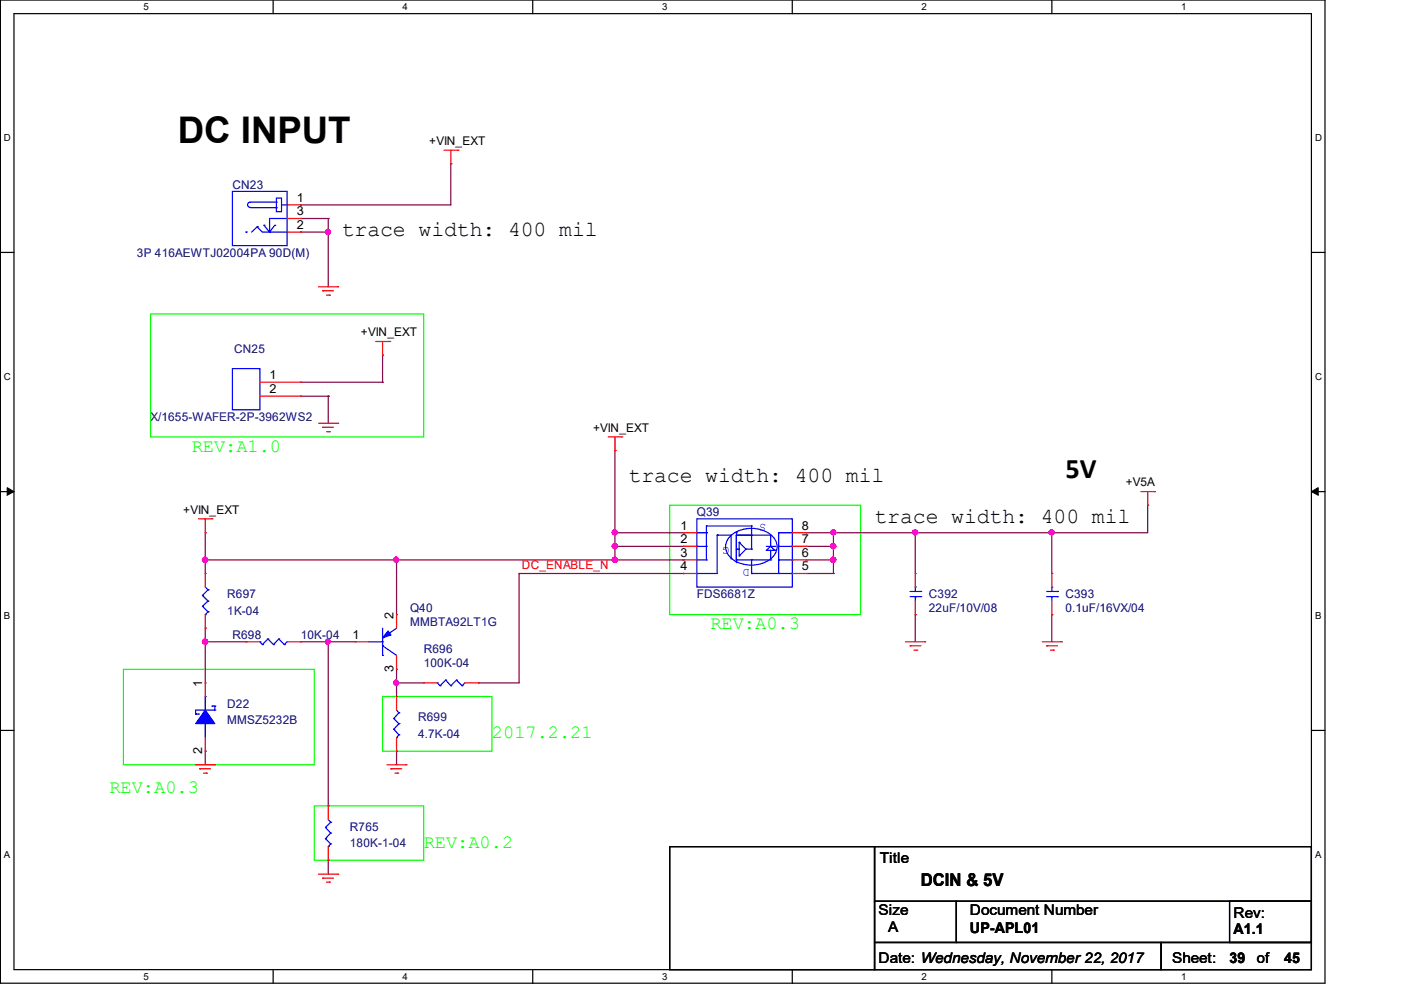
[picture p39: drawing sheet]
<svg xmlns="http://www.w3.org/2000/svg" width="297mm" height="210mm" viewBox="0 0 297 210" stroke-linecap="round" stroke-linejoin="round" font-family="sans-serif">
<defs><g id="words">
<text font-size="7.8" x="37.7" y="30.4">DC INPUT</text>
<text font-size="6" x="225.9" y="101.3">5V</text>
<g font-size="4.6">
<text x="72.5" y="50.1">trace width: 400 mil</text>
<text x="133.3" y="102.2">trace width: 400 mil</text>
<text x="185.4" y="110.8">trace width: 400 mil</text>
</g>
<g font-size="4" fill="#0f0">
<text x="40.6" y="95.8">REV:A1.0</text>
<text x="150.6" y="133.4">REV:A0.3</text>
<text x="104.3" y="156.6">2017.2.21</text>
<text x="23.2" y="168.2">REV:A0.3</text>
<text x="89.8" y="179.8">REV:A0.2</text>
</g>
<text font-size="3.7" x="195.2" y="187.8">DCIN &amp; 5V</text>
<g font-size="3.1">
<text x="186.5" y="183">Title</text>
<text x="186.3" y="194">Size</text>
<text x="188.3" y="197.7">A</text>
<text x="205.7" y="194">Document Number</text>
<text x="205.7" y="197.8">UP-APL01</text>
<text x="261.5" y="194.6">Rev:</text>
<text x="261.5" y="198.1">A1.1</text>
<text x="186.3" y="204.1">Date: Wednesday, November 22, 2017</text>
<text x="248.5" y="204.1">Sheet:</text>
<text x="260.7" y="204.2">39</text>
<text x="266.4" y="204.1">of</text>
<text x="272.3" y="204.2">45</text>
</g>
<g font-size="2.6">
<text x="62.9" y="42.8">1</text>
<text x="62.9" y="45.6">3</text>
<text x="62.9" y="48.5">2</text>
<text x="57.1" y="80.4">1</text>
<text x="57.1" y="83.3">2</text>
<text x="144.3" y="112.3">1</text>
<text x="170" y="112.3">8</text>
<text x="144.3" y="118">3</text>
<text x="144.3" y="115.2">2</text>
<text x="170" y="118">6</text>
<text x="170" y="115.2">7</text>
<text x="144.3" y="120.9">4</text>
<text x="170" y="120.9">5</text>
<text x="83.4" y="131.2" transform="rotate(-90 83.4 131.2)">2</text>
<text x="74.8" y="135.4">1</text>
<text x="83.4" y="142.5" transform="rotate(-90 83.4 142.5)">3</text>
<text x="42.8" y="145.6" transform="rotate(-90 42.8 145.6)">1</text>
<text x="42.8" y="159.9" transform="rotate(-90 42.8 159.9)">2</text>
</g>
<g font-size="2.5">
<text x="91" y="30.7">+VIN_EXT</text>
<text x="76.5" y="71.3">+VIN_EXT</text>
<text x="125.7" y="91.5">+VIN_EXT</text>
<text x="238.7" y="103.1">+V5A</text>
<text x="38.9" y="108.9">+VIN_EXT</text>
</g>
<g font-size="2.5" fill="#000080">
<text x="49.3" y="40">CN23</text>
<text x="29" y="54.5">3P 416AEWTJ02004PA 90D(M)</text>
<text x="49.6" y="74.8">CN25</text>
<text x="31.9" y="89.3">X/1655-WAFER-2P-3962WS2</text>
<text x="147.7" y="109.5">Q39</text>
<text x="48.2" y="126.8">R697</text>
<text x="48.2" y="130.3">1K-04</text>
<text x="87" y="129.8">Q40</text>
<text x="147.7" y="126.8">FDS6681Z</text>
<text x="196.9" y="126.8">C392</text>
<text x="196.9" y="129.8">22uF/10V/08</text>
<text x="225.9" y="126.8">C393</text>
<text x="225.9" y="129.8">0.1uF/16VX/04</text>
<text x="49.3" y="135.6">R698</text>
<text x="63.8" y="135.6">10K-04</text>
<text x="87" y="132.7">MMBTA92LT1G</text>
<text x="89.8" y="138.4">R696</text>
<text x="89.8" y="141.3">100K-04</text>
<text x="48.2" y="150">D22</text>
<text x="48.2" y="153.5">MMSZ5232B</text>
<text x="88.6" y="152.9">R699</text>
<text x="88.6" y="156.4">4.7K-04</text>
<text x="74.2" y="176.1">R765</text>
<text x="74.2" y="179.6">180K-1-04</text>
</g>
<g font-size="2.5" fill="#00f">
<text x="162.5" y="111.1" transform="rotate(-180 162.5 111.1)">S</text>
<text x="154.7" y="116" transform="rotate(-180 154.7 116)">G</text>
<text x="159" y="120.7" transform="rotate(-180 159 120.7)">D</text>
</g>
<text font-size="2.5" fill="#f00" x="110.7" y="120.6">DC_ENABLE_N</text>
<g font-size="2">
<text x="30.4" y="2.1">5</text>
<text x="85.3" y="2.1">4</text>
<text x="140.4" y="2.1">3</text>
<text x="195.4" y="2.1">2</text>
<text x="250.4" y="2.1">1</text>
<text x=".8" y="30">D</text>
<text x="278.8" y="30">D</text>
<text x=".8" y="80.6">C</text>
<text x="278.8" y="80.6">C</text>
<text x=".8" y="131.3">B</text>
<text x="278.8" y="131.3">B</text>
<text x=".8" y="182">A</text>
<text x="278.8" y="182">A</text>
<text x="30.4" y="207.7">5</text>
<text x="85.3" y="207.7">4</text>
<text x="140.4" y="207.7">3</text>
<text x="195.4" y="207.7">2</text>
<text x="250.4" y="207.7">1</text>
</g>
</g></defs>
<path d="M.1 0h280.8v208.5h-280.8zM3 2.9h275v202.7h-275z" fill="none" stroke="#000" stroke-width=".25"/>
<g fill="#fff">
<path d="M30.4 .4h1v2.2h-1z"/>
<path d="M30.4 205.9h1v2.2h-1z"/>
</g>
<path d="M57.9 0v2.9M57.9 205.6v2.9" fill="none" stroke="#000" stroke-width=".25"/>
<g fill="#fff">
<path d="M85.3 .4h1.1v2.2h-1.1z"/>
<path d="M85.3 205.9h1.1v2.2h-1.1z"/>
</g>
<path d="M112.9 0v2.9M112.9 205.6v2.9" fill="none" stroke="#000" stroke-width=".25"/>
<g fill="#fff">
<path d="M140.4 .4h1v2.2h-1z"/>
<path d="M140.4 205.9h1v2.2h-1z"/>
</g>
<path d="M168 0v2.9M168 205.6v2.9" fill="none" stroke="#000" stroke-width=".25"/>
<g fill="#fff">
<path d="M195.4 .4h1v2.2h-1z"/>
<path d="M195.4 205.9h1v2.2h-1z"/>
</g>
<path d="M223 0v2.9M223 205.6v2.9" fill="none" stroke="#000" stroke-width=".25"/>
<g fill="#fff">
<path d="M250.4 .4h1.1v2.2h-1.1z"/>
<path d="M250.4 205.9h1.1v2.2h-1.1z"/>
<path d="M.8 28.2h1.4v2.2h-1.4z"/>
<path d="M278.8 28.2h1.4v2.2h-1.4z"/>
<path d="M.8 78.8h1.4v2.2h-1.4z"/>
<path d="M278.8 78.8h1.4v2.2h-1.4z"/>
</g>
<path d="M.1 53.5h2.9M278 53.5h2.9" fill="none" stroke="#000" stroke-width=".25"/>
<g fill="#fff">
<path d="M.8 129.6h1.3v2.2h-1.3z"/>
<path d="M278.8 129.6h1.3v2.2h-1.3z"/>
</g>
<path d="M.1 104.2h2.9M278 104.2h2.9" fill="none" stroke="#000" stroke-width=".25"/>
<path d="M1.5 103.4l1.5 .8-1.5 .8zM278 104.2l1.5-.8v1.6z" fill="#000" stroke="#000" stroke-width=".21"/>
<g fill="#fff">
<path d="M.8 180.2h1.2v2.2h-1.2z"/>
<path d="M278.8 180.2h1.2v2.2h-1.2z"/>
</g>
<path d="M.1 154.9h2.9M278 154.9h2.9M142 179.5h43.4v26.1h-43.4zM185.4 179.5h92.6v11.6h-92.6zM185.4 191.1h17.4v8.7h-17.4zM185.4 199.8h60.8v5.8h-60.8zM202.8 191.1h75.2v8.7h-75.2zM246.2 199.8h31.8v5.8h-31.8zM260.7 191.1h17.3v8.7h-17.3z" fill="none" stroke="#000" stroke-width=".25"/>
<path d="M31.9 66.6h57.9v26h-57.9zM142 107.1h40.5v23.2h-40.5zM26.2 141.9h40.4v20.3h-40.4zM81.1 147.7h23.2v11.6h-23.2zM66.6 170.9h23.2v11.5h-23.2z" fill="none" stroke="#0f0" stroke-width=".25"/>
<g fill="none" stroke="#800040" stroke-width=".25">
<path d="M95.6 34.7h.1M95.6 34.7v8.7h-31.8M63.8 43.4h.1M63.8 46.3h.1M63.8 49.2h.1M63.8 46.3h5.8M63.8 49.2h5.8M69.6 49.2h.1M69.6 46.3h.1M69.6 46.3v14.5M81.1 75.3h.1M81.1 75.3v5.7"/>
<path d="M63.8 81h17.3M63.8 84h5.8M69.6 84h.1M69.6 84v5.8M81.1 81h.1M130.4 95.5h.1M130.4 95.5v23.2M43.5 118.7h.1M43.5 113h.1M43.5 118.7h101.4M43.5 113v8.6M84.1 118.7h.1"/>
<path d="M84.1 118.7v11.6M130.4 115.8h.1M130.4 113h.1M130.4 113h14.5M130.4 115.8h14.5M144.9 118.7h.1M144.9 115.8h.1M144.9 113h.1M170.9 118.7h5.8M170.9 115.8h5.8M176.7 113h.1M176.7 115.8h.1"/>
<path d="M176.7 118.7h.1M176.7 113v8.6M194.1 113h.1M194.1 113v8.6M223 113h.1M223 113v8.6M243.3 107.1h.1M243.3 107.1v5.9h-72.4M43.5 136.1h.1M43.5 133.2h.1M43.5 133.2v11.6M43.5 136.1h8.7"/>
<path d="M63.8 136.1h11.6M69.6 136.1h.1M69.6 136.1v34.8M110.1 121.6h.1M110.1 121.6h34.8M110.1 121.6v23.2h-8.7M144.9 121.6h.1M170.9 121.6h5.8M176.7 121.6h.1M194.1 130.3h.1M194.1 130.3v5.8M223 130.3h.1"/>
<path d="M223 130.3v5.8M43.5 159.3h.1M43.5 159.3v2.9M84.1 159.3h.1M84.1 141.9h.1M84.1 144.8h.1M84.1 141.9v5.8M84.1 159.3v2.9M84.1 144.8h5.7M101.4 144.8h.1M69.6 182.4h.1M69.6 182.4v2.9"/>
</g>
<g fill="#f0f" stroke="#f0f" stroke-width=".25">
<circle cx="69.5" cy="49.2" r=".53"/>
<circle cx="130.3" cy="118.7" r=".55"/>
<circle cx="130.3" cy="115.8" r=".55"/>
<circle cx="130.4" cy="112.9" r=".53"/>
<circle cx="223" cy="112.9" r=".53"/>
<circle cx="194" cy="112.9" r=".53"/>
<circle cx="84" cy="118.7" r=".53"/>
<circle cx="43.5" cy="118.7" r=".55"/>
<circle cx="84" cy="144.8" r=".53"/>
<circle cx="43.5" cy="136" r=".55"/>
<circle cx="69.5" cy="136" r=".53"/>
<circle cx="176.7" cy="112.9" r=".53"/>
<circle cx="176.7" cy="118.7" r=".55"/>
<circle cx="176.7" cy="115.8" r=".55"/>
</g>
<g fill="none" stroke="#f00" stroke-width=".25">
<path d="M94.1 31.8h3M95.6 34.7h.1M95.6 31.8v2.9M97.1 31.8h.1M60.9 43.4h2.9M60.9 49.2h2.9M60.9 46.3h2.9M63.8 43.4h.1M63.8 49.2h.1M63.8 46.3h.1M67.6 60.8h4M68.4 61.7h.1"/>
<path d="M68.4 61.7h2.3M69.3 62.6h.5M69.8 62.6h.1M71.6 60.8h.1M79.7 72.4h2.9M81.1 75.3h.1M81.1 72.4v2.9M82.6 72.4h.1M55.1 81h8.7M55.1 84h8.7M63.8 81h.1M63.8 84h.1"/>
<path d="M67.6 89.8h4M68.4 90.6h.1M68.4 90.6h2.3M69.3 91.5h.5M69.8 91.5h.1M71.6 89.8h.1M128.9 92.6h2.9M130.4 95.5h.1M130.4 92.6v2.9M131.8 92.6h.1M42.1 110h2.9M43.5 113h.1"/>
<path d="M43.5 110v3M45 110h.1M144.9 118.7h.1M144.9 115.8h.1M144.9 113h.1M144.9 118.7h2.8M144.9 115.8h2.8M144.9 113h2.8M168 118.7h2.9M168 115.8h2.9M168 113h2.9M170.9 118.7h.1"/>
<path d="M170.9 115.8h.1M170.9 113h.1M241.9 104.2h2.9M243.3 107.1h.1M243.3 104.2v2.9M244.8 104.2h.1M43.5 121.6h.1M43.5 133.2h.1M43.5 121.6v2.9M43.5 130.3v2.9M52.2 136.1h.1M52.2 136.1h2.9"/>
<path d="M60.9 136.1h2.9M63.8 136.1h.1M75.4 136.1h.1M75.4 136.1h2.8M84.1 130.3h.1M84.1 130.3v2.9M84.1 139v2.9M144.9 121.6h.1M144.9 121.6h2.8M168 121.6h2.9M170.9 121.6h.1M192 136.1h4.1"/>
<path d="M193 136.9h.1M193 136.9h2.2M193.8 137.9h.6M194.1 130.3h.1M194.1 121.6h.1M194.1 121.6v2.9M194.1 127.4v2.9M194.4 137.9h.1M196.1 136.1h.1M221 136.1h4M221.9 136.9h.1M221.9 136.9h2.3"/>
<path d="M222.8 137.9h.6M223 130.3h.1M223 121.6h.1M223 121.6v2.9M223 127.4v2.9M223.4 137.9h.1M225 136.1h.1M43.5 159.3h.1M43.5 144.8h.1M43.5 144.8v2.9M43.5 156.4v2.9M84.1 141.9h.1"/>
<path d="M84.1 147.7h.1M84.1 159.3h.1M84.1 147.7v2.9M84.1 156.4v2.9M89.8 144.8h.1M89.8 144.8h2.9M98.6 144.8h2.8M101.4 144.8h.1M41.5 162.2h4.1M42.3 163h.1M42.3 163h2.3M43.2 163.9h.6"/>
<path d="M43.8 163.9h.1M45.6 162.2h.1M69.6 170.9h.1M69.6 170.9v2.9M69.6 179.5v2.9M82 162.2h4.1M82.9 163h.1M82.9 163h2.3M83.7 163.9h.6M84.3 163.9h.1M86.1 162.2h.1M67.6 185.3h4"/>
<path d="M68.4 186.2h.1M68.4 186.2h2.3M69.3 187h.5M69.6 182.4h.1M69.8 187h.1M71.6 185.3h.1"/>
</g>
<g fill="none" stroke="#00f" stroke-width=".25">
<path d="M49.3 40.6h11.6v11.5h-11.6zM52.2 49.2h.1M53.1 44h5.5M54.5 48.1h.1M54.5 48.1l-1.2 1.1M54.5 48.1l1.1 1.1h5.3M56 47.8h.1M56 47.8l1.1 1.4M57.1 49.2h.1M58.3 47.8h.1M58.3 47.8l-1.2 1.4M58.6 42h1.1v2.9h-1.1z"/>
<path d="M58.6 42.9h-5.5a.55 .55 0 0 0-.6 .5 .55 .55 0 0 0 .6 .6M58.6 42.9h.1M58.6 44h.1M59.7 43.4h1.2M60.9 49.2h.1M60.9 46.3h.1M60.9 43.4h.1M60.9 46.3h-3.8v2.9M49.3 78.2h5.8v8.7h-5.8zM147.7 110h20.3v14.5h-20.3zM147.7 115.8h.1M147.7 113h.1"/>
<path d="M147.7 118.7h2.1M147.7 115.8h2.1M147.7 113h2.1M149.8 118.7h.1M149.8 115.8h.1M149.8 113h.1M149.8 111.5h.1M149.8 111.5v7.2M149.8 111.5h9.5M152.1 113.5h.1M152.1 113.5h2.9v5M152.1 113.5v8.1h-4.4"/>
<path d="M155 118.5h.1M155.1 113.4a6.8 6.8 0 0 1 8.9 .6 3.2 3.2 0 0 1-1.2 4.9 6.8 6.8 0 0 1-8.2-1 3 3 0 0 1 .5-4.5zM156.1 113h.1M156.1 118.7h.1M156.1 113.5h.1M156.1 116.4h.1M156.1 113v6.3M156.1 113.5h7.3v2.3M156.1 118.7h7.3M156.1 116.4h.6M156.7 117.9h.1M156.7 115h.1"/>
<path d="M156.7 115v2.9M156.7 115l1.5 1.4M158.2 116.4h.1M158.2 116.4h1.1M158.2 116.4l-1.5 1.5M159 113.5h.1M159.3 113.5h.1M159.3 116.4h.1M159.3 111.5h.1M159.3 118.7h.1M159.3 111.5v4.9M159.3 118.7v2.9"/>
<path d="M162.5 116.7h.1M162.5 115.8h1.8M162.5 116.7h1.8M163.4 118.7h.1M163.4 115.8h.1M163.4 116.7v2M163.4 115.8l-.9 .9M163.4 115.8l.9 .9M164.3 115.8h.1M164.3 116.7h.1M165.1 118.7h.1M165.1 115.8h.1"/>
<path d="M165.1 113h.1M165.1 118.7h2.9M165.1 115.8h2.9M165.1 113v8.6M165.1 113h2.9M168 115.8h.1M168 113h.1M168 118.7h.1M42.9 126.3h.1M42.9 128.5h.1M42.9 128.5l1.2 1.2M42.9 126.3l1.2 1.1"/>
<path d="M43.5 130.3h.1M43.5 124.5l.6 .6M44.1 129.7h.1M44.1 125.1h.1M44.1 127.4h.1M44.1 129.7l-.6 .6M44.1 125.1l-1.2 1.2M44.1 127.4l-1.2 1.1M55.1 136.1h.1M55.1 136.1l.5 .6M55.6 136.7h.1M56.8 135.5h.1"/>
<path d="M56.8 135.5l-1.2 1.2M56.8 135.5l1.2 1.2M58 136.7h.1M59.1 135.5h.1M59.1 135.5l1.2 1.2M59.1 135.5l-1.1 1.2M60.3 136.7h.1M60.9 136.1l-.6 .6M78.2 136.1h2.9M81.1 139h.1M81.1 136.1h.1M81.1 136.9h.1"/>
<path d="M81.1 135.2h.1M81.1 133.2v5.8M81.1 136.9l3 2.1M84.1 133.2l-3 2M147.7 121.6h.1M159.3 121.6h.1M159.3 121.6h8.7M193 125.4h2.2M193 126.5h2.2M194.1 124.5h.1M194.1 126.5h.1M194.1 124.5v.9"/>
<path d="M194.1 126.5v.9M195.2 125.4h.1M195.2 126.5h.1M221.9 125.4h2.3M221.9 126.5h2.3M223 124.5h.1M223 126.5h.1M223 124.5v.9M223 126.5v.9M224.2 125.4h.1M224.2 126.5h.1M41.5 151.4h.1"/>
<path d="M41.5 151.4h.6M42.1 151.4h.1M43.5 153.4h.1M43.5 147.7h.1M43.5 147.7v2.9M43.5 153.4v3M45 149.7h.1M45 149.7h.6M45.6 150.6h.1M45.6 149.7h.1M45.6 150.6h-4.1v.8M45.6 149.7v.9"/>
<path d="M83.5 152.3h.1M83.5 154.6h.1M83.5 154.6l1.1 1.2M83.5 152.3l1.1 1.1M84.1 156.4h.1M84.1 150.6l.5 .5M84.6 155.8h.1M84.6 151.1h.1M84.6 153.4h.1M84.6 155.8l-.5 .6M84.6 151.1l-1.1 1.2M84.6 153.4l-1.1 1.2"/>
<path d="M92.7 144.8h.1M92.7 144.8l.6 .6M93.3 145.4h.1M94.5 144.2h.1M94.5 144.2l-1.2 1.2M94.5 144.2l1.1 1.2M95.6 145.4h.1M96.8 144.2h.1M96.8 144.2l1.2 1.2M96.8 144.2l-1.2 1.2M98 145.4h.1M98.6 144.8l-.6 .6"/>
<path d="M69 175.4h.1M69 177.8h.1M69 177.8l1.1 1.1M69 175.4l1.1 1.2M69.6 179.5h.1M69.6 173.8l.5 .5M70.1 178.9h.1M70.1 174.3h.1M70.1 176.6h.1M70.1 178.9l-.5 .6M70.1 174.3l-1.1 1.1M70.1 176.6l-1.1 1.2"/>
</g>
<g fill="#00f" stroke="#00f" stroke-width=".25">
<path d="M82.3 133.8l.6 .8-1.8 .6z"/>
<path d="M43.5 150.6l2.1 2.8h-4.1z" fill-rule="evenodd"/>
</g>
<use href="#words"/>
</svg>
